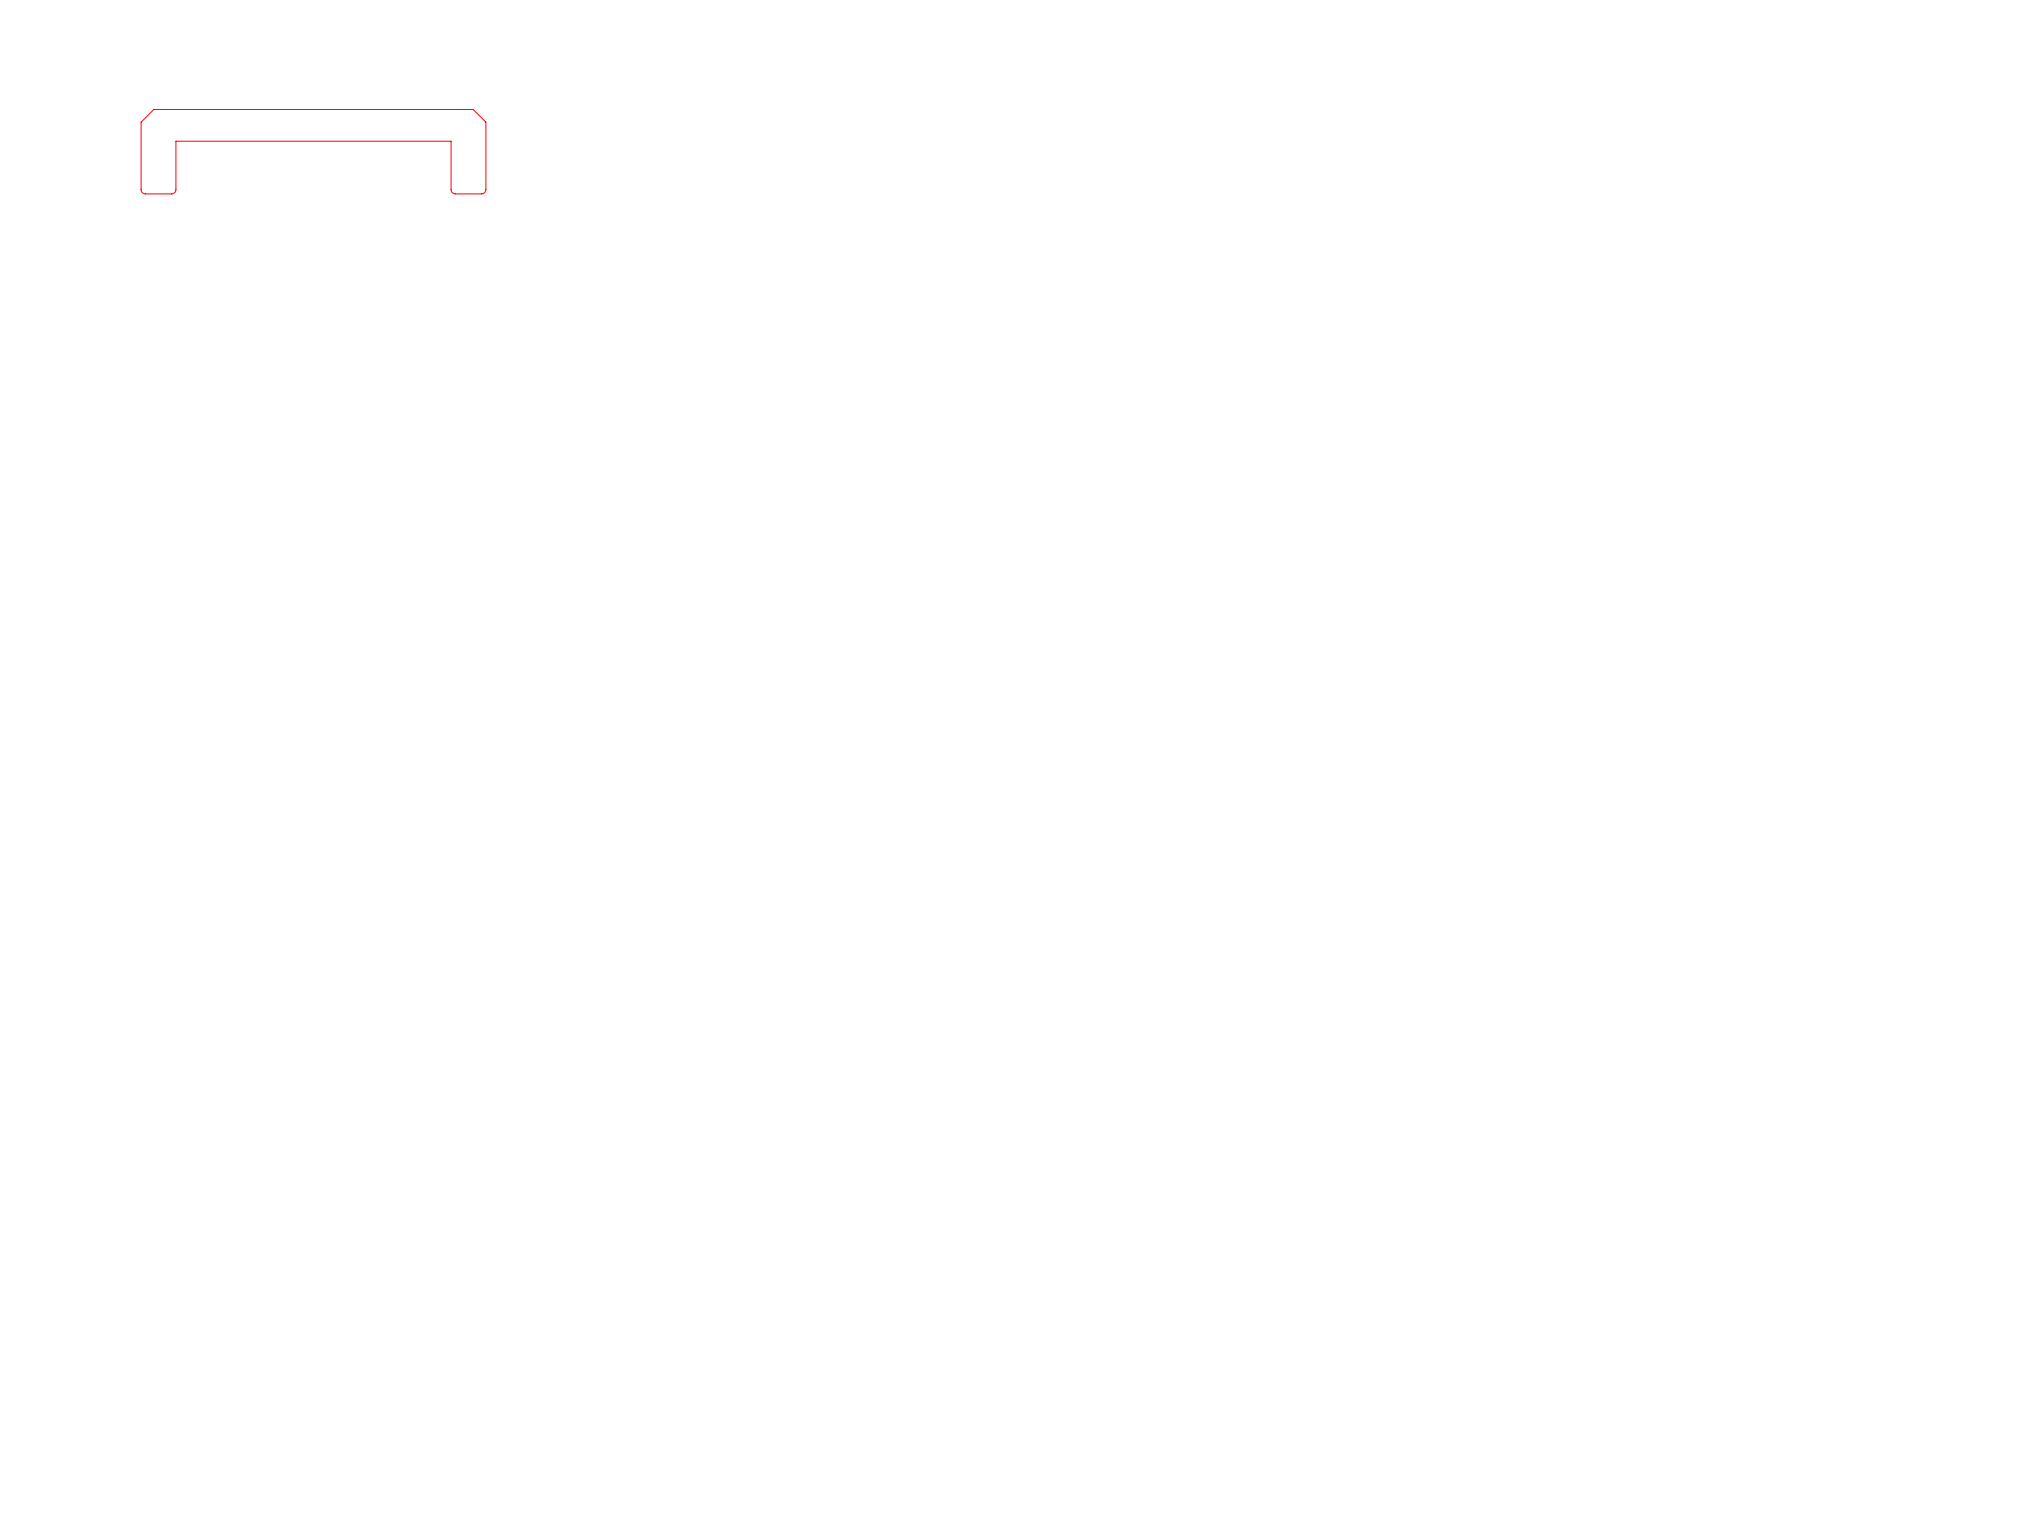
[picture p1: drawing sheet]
<svg xmlns="http://www.w3.org/2000/svg" width="610mm" height="457mm" viewBox="0 0 610 457" stroke-linecap="round" stroke-linejoin="round" font-family="sans-serif">
<path d="M42.3 36.7l3.8-3.9h95.9l3.8 3.9v20.2a1.26 1.26 0 0 1-1.3 1.3h-7.9a1.26 1.26 0 0 1-1.3-1.3v-14.5h-82.5v14.5a1.33 1.33 0 0 1-1.3 1.3h-7.9a1.26 1.26 0 0 1-1.3-1.3z" fill="none" stroke="#f00" stroke-width=".3"/>
</svg>
